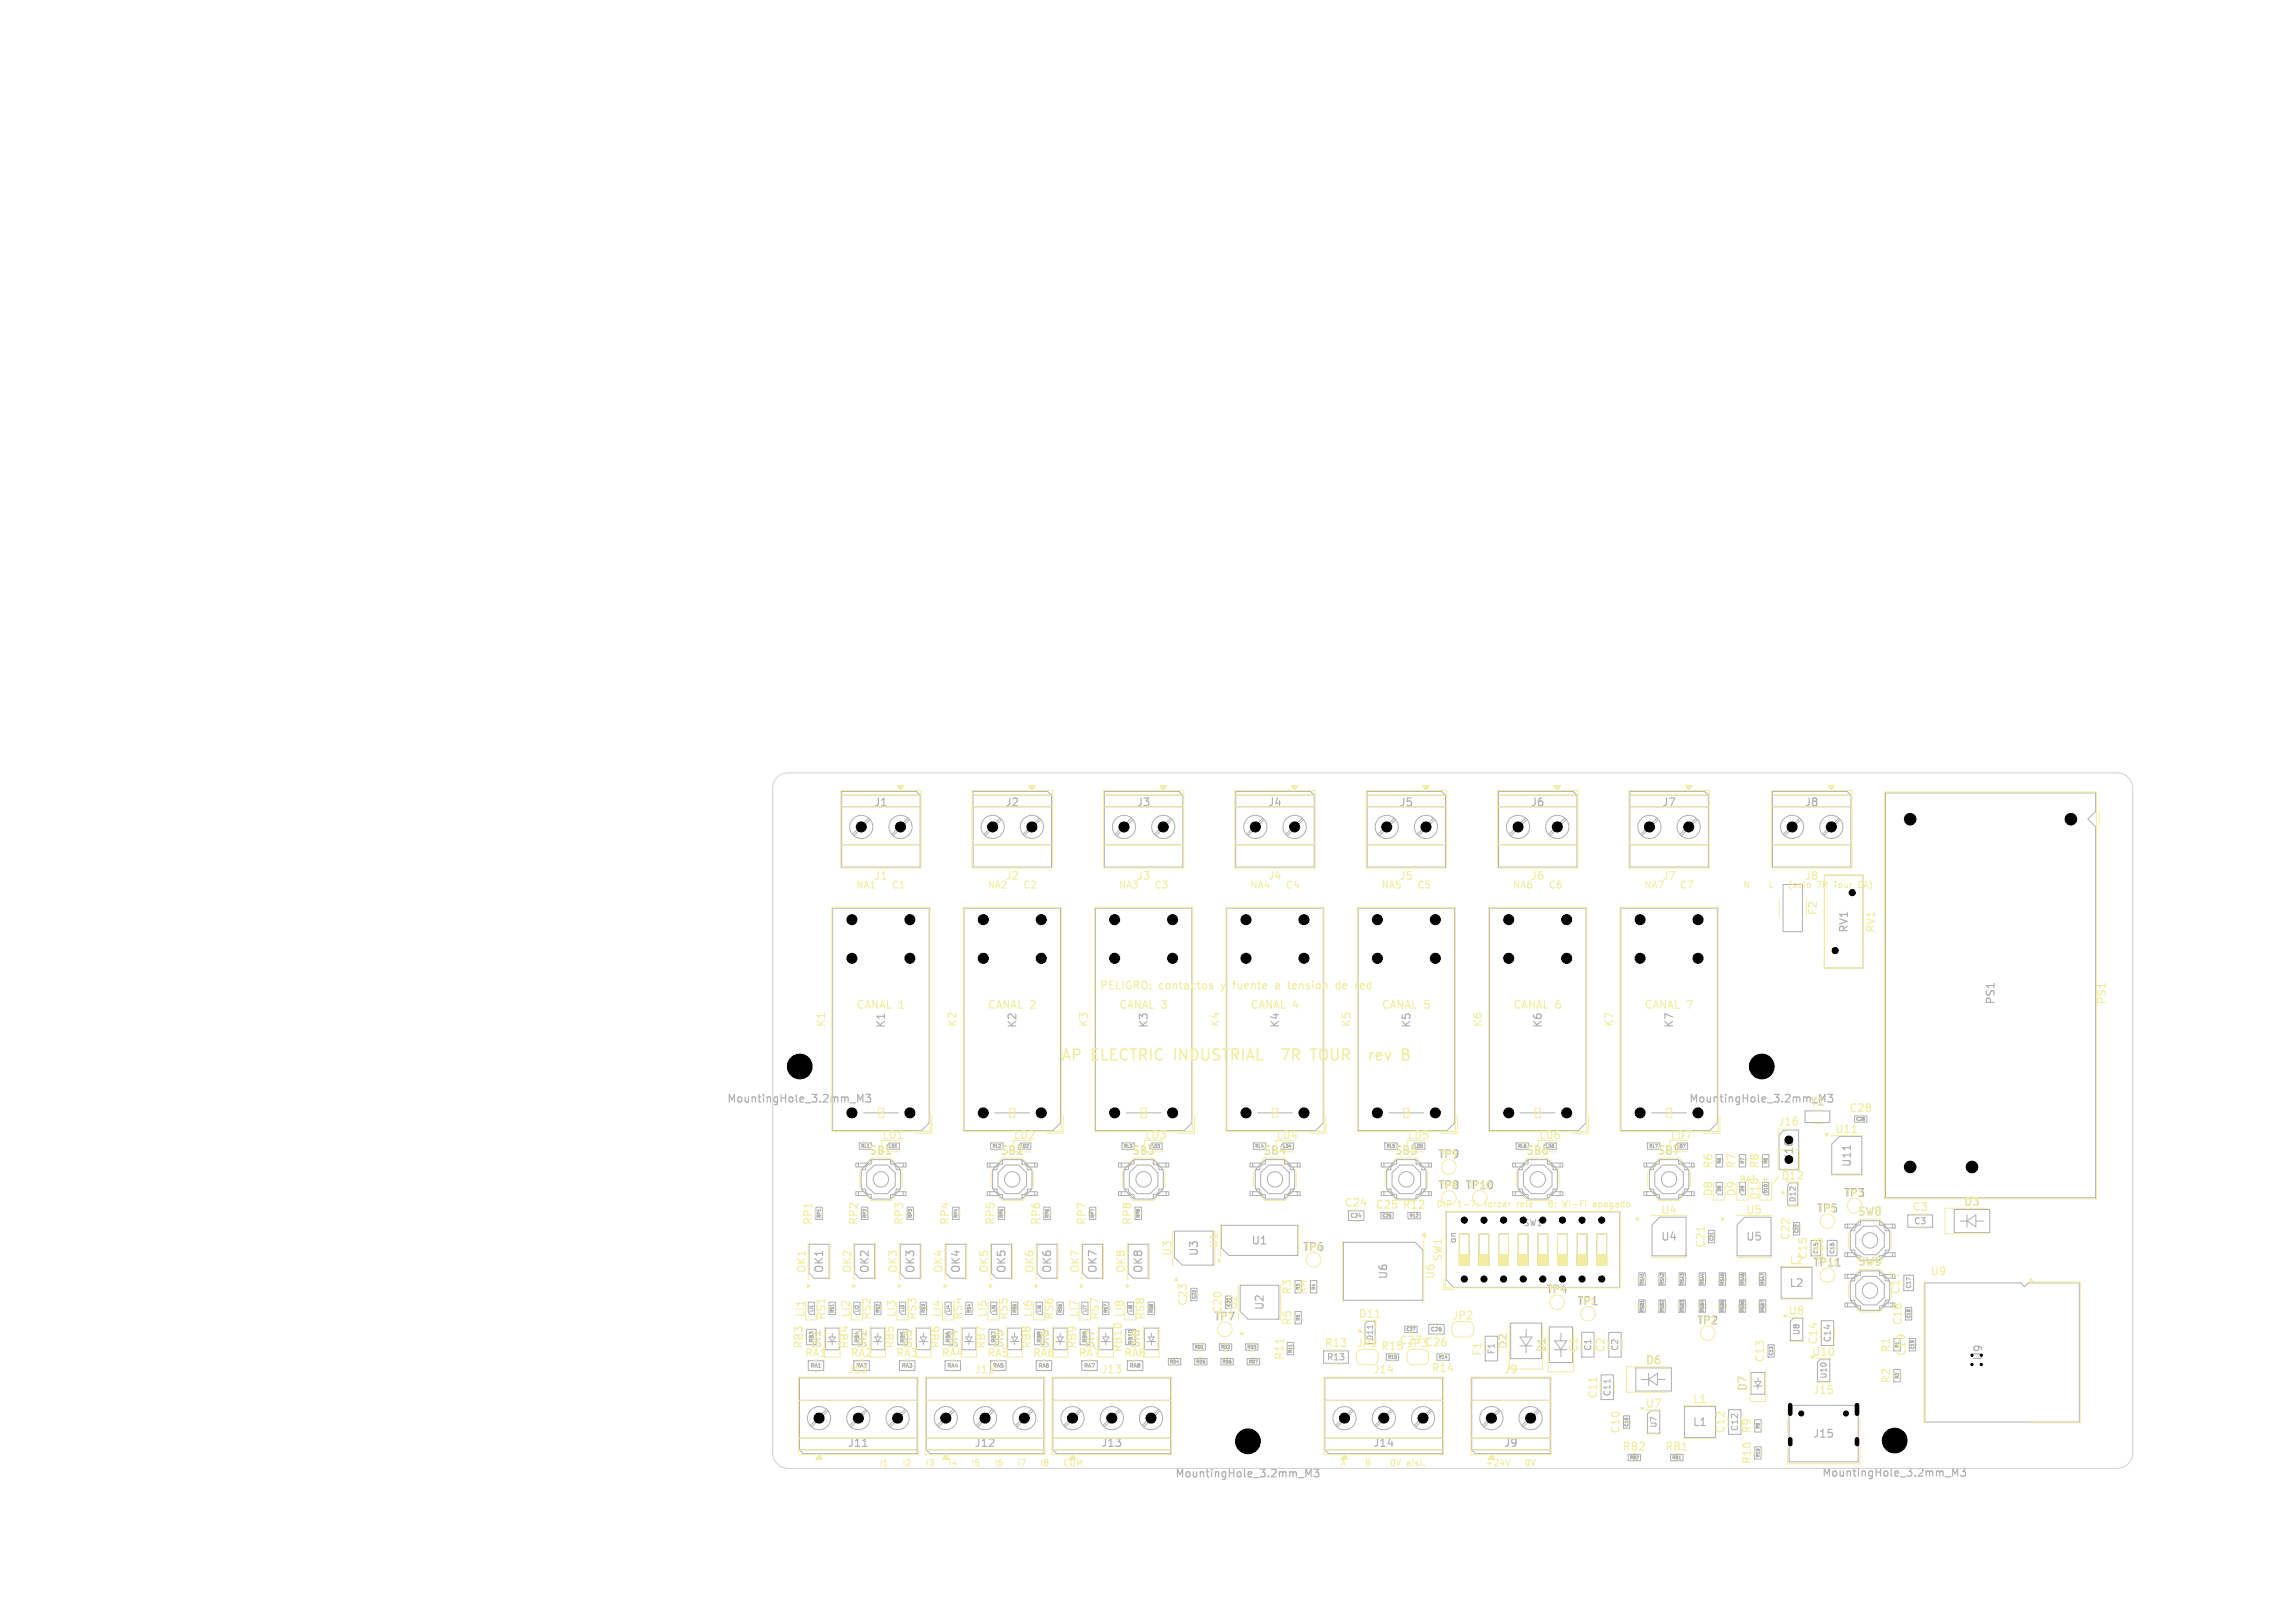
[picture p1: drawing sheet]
<svg xmlns="http://www.w3.org/2000/svg" width="297mm" height="210mm" viewBox="0 0 297 210" stroke-linecap="round" stroke-linejoin="round" font-family="sans-serif">
<defs><g id="words">
<g font-size="1.9" fill="#f2eda1">
<text x="137.2" y="137.5">AP</text>
<text x="141.2" y="137.5">ELECTRIC</text>
<text x="152.3" y="137.5">INDUSTRIAL</text>
<text x="166.9" y="137.5">7R</text>
<text x="171" y="137.5">TOUR</text>
<text x="179.3" y="137.5">rev</text>
</g>
<g font-size="1.4" fill="#afafaf">
<text x="113" y="104.5">J1</text>
<text x="130" y="104.5">J2</text>
<text x="147" y="104.5">J3</text>
<text x="164" y="104.5">J4</text>
<text x="181" y="104.5">J5</text>
<text x="198" y="104.5">J6</text>
<text x="215" y="104.5">J7</text>
<text x="233.5" y="104.5">J8</text>
<text x="239.3" y="120.8" transform="rotate(-90 239.3 120.8)">RV1</text>
<text x="258.3" y="130.1" transform="rotate(-90 258.3 130.1)">PS1</text>
<text x="114.7" y="133.1" transform="rotate(-90 114.7 133.1)">K1</text>
<text x="131.7" y="133.1" transform="rotate(-90 131.7 133.1)">K2</text>
<text x="148.7" y="133.1" transform="rotate(-90 148.7 133.1)">K3</text>
<text x="165.7" y="133.1" transform="rotate(-90 165.7 133.1)">K4</text>
<text x="182.7" y="133.1" transform="rotate(-90 182.7 133.1)">K5</text>
<text x="199.7" y="133.1" transform="rotate(-90 199.7 133.1)">K6</text>
<text x="216.7" y="133.1" transform="rotate(-90 216.7 133.1)">K7</text>
<text x="94" y="142.9">MountingHole_3.2mm_M3</text>
<text x="218.5" y="142.9">MountingHole_3.2mm_M3</text>
<text x="186" y="154.1">TP8 TP10</text>
<text x="239.7" y="151.1" transform="rotate(-90 239.7 151.1)">U11</text>
<text x="161.9" y="161.2">U1</text>
<text x="214.9" y="160.7">U4</text>
<text x="225.9" y="160.7">U5</text>
<text x="106.7" y="164.8" transform="rotate(-90 106.7 164.8)">OK1</text>
<text x="112.6" y="164.8" transform="rotate(-90 112.6 164.8)">OK2</text>
<text x="118.5" y="164.8" transform="rotate(-90 118.5 164.8)">OK3</text>
<text x="124.4" y="164.8" transform="rotate(-90 124.4 164.8)">OK4</text>
<text x="130.3" y="164.8" transform="rotate(-90 130.3 164.8)">OK5</text>
<text x="136.2" y="164.8" transform="rotate(-90 136.2 164.8)">OK6</text>
<text x="142.1" y="164.8" transform="rotate(-90 142.1 164.8)">OK7</text>
<text x="148" y="164.8" transform="rotate(-90 148 164.8)">OK8</text>
<text x="155.2" y="162.6" transform="rotate(-90 155.2 162.6)">U3</text>
<text x="179.7" y="165.6" transform="rotate(-90 179.7 165.6)">U6</text>
<text x="231.5" y="166.7">L2</text>
<text x="163.7" y="169.6" transform="rotate(-90 163.7 169.6)">U2</text>
<text x="219" y="184.7">L1</text>
<text x="109.6" y="187.4">J11</text>
<text x="126" y="187.4">J12</text>
<text x="142.4" y="187.4">J13</text>
<text x="152" y="191.4">MountingHole_3.2mm_M3</text>
<text x="177.6" y="187.4">J14</text>
<text x="194.6" y="187.4">J9</text>
<text x="234.5" y="186.2">J15</text>
<text x="235.7" y="191.3">MountingHole_3.2mm_M3</text>
</g>
<g font-size="1.4" fill="#f2eda1">
<text x="113" y="114">J1</text>
<text x="130" y="114">J2</text>
<text x="147" y="114">J3</text>
<text x="164" y="114">J4</text>
<text x="181" y="114">J5</text>
<text x="198" y="114">J6</text>
<text x="215" y="114">J7</text>
<text x="233.5" y="114">J8</text>
<text x="235.3" y="118.5" transform="rotate(-90 235.3 118.5)">F2</text>
<text x="242.8" y="120.8" transform="rotate(-90 242.8 120.8)">RV1</text>
<text x="110.7" y="130.7">CANAL 1</text>
<text x="127.7" y="130.7">CANAL 2</text>
<text x="142.3" y="128.2">PELIGRO:</text>
<text x="144.7" y="130.7">CANAL 3</text>
<text x="150" y="128.2">contactos</text>
<text x="158.3" y="128.2">y</text>
<text x="160.1" y="128.2">fuente</text>
<text x="161.7" y="130.7">CANAL 4</text>
<text x="167.6" y="128.2">tension</text>
<text x="174.1" y="128.2">de</text>
<text x="176.9" y="128.2">red</text>
<text x="178.7" y="130.7">CANAL 5</text>
<text x="195.7" y="130.7">CANAL 6</text>
<text x="212.7" y="130.7">CANAL 7</text>
<text x="272.7" y="130.1" transform="rotate(-90 272.7 130.1)">PS1</text>
<text x="107" y="133" transform="rotate(-90 107 133)">K1</text>
<text x="124" y="133" transform="rotate(-90 124 133)">K2</text>
<text x="141" y="133" transform="rotate(-90 141 133)">K3</text>
<text x="158" y="133" transform="rotate(-90 158 133)">K4</text>
<text x="175" y="133" transform="rotate(-90 175 133)">K5</text>
<text x="192" y="133" transform="rotate(-90 192 133)">K6</text>
<text x="209" y="133" transform="rotate(-90 209 133)">K7</text>
<text x="234.2" y="143.2">Y1</text>
<text x="112.4" y="149.6">SB1</text>
<text x="114.1" y="147.6">LD1</text>
<text x="129.4" y="149.6">SB2</text>
<text x="131.1" y="147.6">LD2</text>
<text x="146.4" y="149.6">SB3</text>
<text x="148.1" y="147.6">LD3</text>
<text x="163.4" y="149.6">SB4</text>
<text x="165.1" y="147.6">LD4</text>
<text x="180.4" y="149.6">SB5</text>
<text x="182.1" y="147.6">LD5</text>
<text x="197.4" y="149.6">SB6</text>
<text x="199.1" y="147.6">LD6</text>
<text x="214.4" y="149.6">SB7</text>
<text x="216.1" y="147.6">LD7</text>
<text x="230" y="145.8">J16</text>
<text x="237.4" y="146.8">U11</text>
<text x="239.2" y="144.1">C28</text>
<text x="186" y="150.1">TP9</text>
<text x="221.8" y="154.9" transform="rotate(-90 221.8 154.9)">D8</text>
<text x="221.8" y="151.3" transform="rotate(-90 221.8 151.3)">R6</text>
<text x="224.8" y="154.9" transform="rotate(-90 224.8 154.9)">D9</text>
<text x="224.8" y="151.3" transform="rotate(-90 224.8 151.3)">R7</text>
<text x="227.8" y="155.4" transform="rotate(-90 227.8 155.4)">D10</text>
<text x="227.8" y="151.3" transform="rotate(-90 227.8 151.3)">R8</text>
<text x="230.4" y="152.8">D12</text>
<text x="238.5" y="155.1">TP3</text>
<text x="105.3" y="158.6" transform="rotate(-90 105.3 158.6)">RP1</text>
<text x="111.2" y="158.6" transform="rotate(-90 111.2 158.6)">RP2</text>
<text x="117.1" y="158.6" transform="rotate(-90 117.1 158.6)">RP3</text>
<text x="123" y="158.6" transform="rotate(-90 123 158.6)">RP4</text>
<text x="128.9" y="158.6" transform="rotate(-90 128.9 158.6)">RP5</text>
<text x="134.8" y="158.6" transform="rotate(-90 134.8 158.6)">RP6</text>
<text x="140.7" y="158.6" transform="rotate(-90 140.7 158.6)">RP7</text>
<text x="146.6" y="158.6" transform="rotate(-90 146.6 158.6)">RP8</text>
<text x="157.8" y="161.6" transform="rotate(-90 157.8 161.6)">U1</text>
<text x="173.9" y="156.3">C24</text>
<text x="177.9" y="156.6">C25 R12</text>
<text x="214.9" y="157.3">U4</text>
<text x="220.8" y="161.6" transform="rotate(-90 220.8 161.6)">C21</text>
<text x="225.9" y="157.3">U5</text>
<text x="231.8" y="160.6" transform="rotate(-90 231.8 160.6)">C22</text>
<text x="235" y="157.1">TP5</text>
<text x="240.4" y="157.5">SW8</text>
<text x="247.4" y="156.9">C3</text>
<text x="254.1" y="156.2">D3</text>
<text x="104.5" y="164.8" transform="rotate(-90 104.5 164.8)">OK1</text>
<text x="110.4" y="164.8" transform="rotate(-90 110.4 164.8)">OK2</text>
<text x="116.3" y="164.8" transform="rotate(-90 116.3 164.8)">OK3</text>
<text x="122.2" y="164.8" transform="rotate(-90 122.2 164.8)">OK4</text>
<text x="128.1" y="164.8" transform="rotate(-90 128.1 164.8)">OK5</text>
<text x="134" y="164.8" transform="rotate(-90 134 164.8)">OK6</text>
<text x="139.9" y="164.8" transform="rotate(-90 139.9 164.8)">OK7</text>
<text x="145.8" y="164.8" transform="rotate(-90 145.8 164.8)">OK8</text>
<text x="151.8" y="162.6" transform="rotate(-90 151.8 162.6)">U3</text>
<text x="167.3" y="167.6" transform="rotate(-90 167.3 167.6)">R3</text>
<text x="168.5" y="162.1">TP6</text>
<text x="169.3" y="167.6" transform="rotate(-90 169.3 167.6)">R4</text>
<text x="185.8" y="165.6" transform="rotate(-90 185.8 165.6)">U6</text>
<text x="186.8" y="163.3" transform="rotate(-90 186.8 163.3)">SW1</text>
<text x="200" y="167.6">TP4</text>
<text x="231.5" y="163.8">L2</text>
<text x="234" y="163.1" transform="rotate(-90 234 163.1)">C15</text>
<text x="234.5" y="164.1">TP11</text>
<text x="236.1" y="163.1" transform="rotate(-90 236.1 163.1)">C16</text>
<text x="240.4" y="164">SW9</text>
<text x="246" y="167.6" transform="rotate(-90 246 167.6)">C17</text>
<text x="249.7" y="165.2">U9</text>
<text x="104.3" y="170.5" transform="rotate(-90 104.3 170.5)">LI1</text>
<text x="107" y="170.9" transform="rotate(-90 107 170.9)">RS1</text>
<text x="110.2" y="170.5" transform="rotate(-90 110.2 170.5)">LI2</text>
<text x="112.9" y="170.9" transform="rotate(-90 112.9 170.9)">RS2</text>
<text x="116.1" y="170.5" transform="rotate(-90 116.1 170.5)">LI3</text>
<text x="118.8" y="170.9" transform="rotate(-90 118.8 170.9)">RS3</text>
<text x="122" y="170.5" transform="rotate(-90 122 170.5)">LI4</text>
<text x="124.7" y="170.9" transform="rotate(-90 124.7 170.9)">RS4</text>
<text x="127.9" y="170.5" transform="rotate(-90 127.9 170.5)">LI5</text>
<text x="130.6" y="170.9" transform="rotate(-90 130.6 170.9)">RS5</text>
<text x="133.8" y="170.5" transform="rotate(-90 133.8 170.5)">LI6</text>
<text x="136.5" y="170.9" transform="rotate(-90 136.5 170.9)">RS6</text>
<text x="139.7" y="170.5" transform="rotate(-90 139.7 170.5)">LI7</text>
<text x="142.4" y="170.9" transform="rotate(-90 142.4 170.9)">RS7</text>
<text x="145.6" y="170.5" transform="rotate(-90 145.6 170.5)">LI8</text>
<text x="148.3" y="170.9" transform="rotate(-90 148.3 170.9)">RS8</text>
<text x="153.8" y="169.1" transform="rotate(-90 153.8 169.1)">C23</text>
<text x="157" y="171.1">TP7</text>
<text x="158.3" y="170.1" transform="rotate(-90 158.3 170.1)">C20</text>
<text x="160.3" y="169.6" transform="rotate(-90 160.3 169.6)">U2</text>
<text x="167.3" y="171.6" transform="rotate(-90 167.3 171.6)">R5</text>
<text x="175.7" y="170.7">D11</text>
<text x="187.8" y="170.9">JP2</text>
<text x="204" y="169.1">TP1</text>
<text x="219.5" y="171.6">TP2</text>
<text x="231.4" y="170.3">U8</text>
<text x="246.3" y="171.6" transform="rotate(-90 246.3 171.6)">C18</text>
<text x="104.1" y="175.8">RA1</text>
<text x="104.1" y="174.6" transform="rotate(-90 104.1 174.6)">RB3</text>
<text x="106.4" y="174.6" transform="rotate(-90 106.4 174.6)">DI1</text>
<text x="109.6" y="177.9">J11</text>
<text x="110" y="175.8">RA2</text>
<text x="110" y="174.6" transform="rotate(-90 110 174.6)">RB4</text>
<text x="112.3" y="174.6" transform="rotate(-90 112.3 174.6)">DI2</text>
<text x="115.9" y="175.8">RA3</text>
<text x="115.9" y="174.6" transform="rotate(-90 115.9 174.6)">RB5</text>
<text x="118.2" y="174.6" transform="rotate(-90 118.2 174.6)">DI3</text>
<text x="121.8" y="175.8">RA4</text>
<text x="121.8" y="174.6" transform="rotate(-90 121.8 174.6)">RB6</text>
<text x="124.1" y="174.6" transform="rotate(-90 124.1 174.6)">DI4</text>
<text x="126" y="177.9">J12</text>
<text x="127.7" y="175.8">RA5</text>
<text x="127.7" y="174.6" transform="rotate(-90 127.7 174.6)">RB7</text>
<text x="130" y="174.6" transform="rotate(-90 130 174.6)">DI5</text>
<text x="133.6" y="175.8">RA6</text>
<text x="133.6" y="174.6" transform="rotate(-90 133.6 174.6)">RB8</text>
<text x="135.9" y="174.6" transform="rotate(-90 135.9 174.6)">DI6</text>
<text x="139.5" y="175.8">RA7</text>
<text x="139.5" y="174.6" transform="rotate(-90 139.5 174.6)">RB9</text>
<text x="141.8" y="174.6" transform="rotate(-90 141.8 174.6)">DI7</text>
<text x="142.4" y="177.9">J13</text>
<text x="145.4" y="175.8">RA8</text>
<text x="145.4" y="175.1" transform="rotate(-90 145.4 175.1)">RB10</text>
<text x="147.7" y="174.6" transform="rotate(-90 147.7 174.6)">DI8</text>
<text x="166.3" y="176.1" transform="rotate(-90 166.3 176.1)">R11</text>
<text x="171.3" y="174.5">R13</text>
<text x="175.5" y="174.5">JP1</text>
<text x="177.6" y="177.9">J14</text>
<text x="178.6" y="174.9">R15</text>
<text x="181" y="174.2">C27</text>
<text x="182" y="174.5">JP3C26</text>
<text x="185.2" y="177.8">R14</text>
<text x="191.9" y="175.5" transform="rotate(-90 191.9 175.5)">F1</text>
<text x="194.6" y="177.9">J9</text>
<text x="195.2" y="174.6" transform="rotate(-90 195.2 174.6)">D2</text>
<text x="200.2" y="175.1" transform="rotate(-90 200.2 175.1)">D1</text>
<text x="204.4" y="175.1" transform="rotate(-90 204.4 175.1)">C1</text>
<text x="207.9" y="175.1" transform="rotate(-90 207.9 175.1)">C2</text>
<text x="212.9" y="176.7">D6</text>
<text x="228.5" y="176.4" transform="rotate(-90 228.5 176.4)">C13</text>
<text x="234.4" y="175.6">U10</text>
<text x="235.4" y="174.1" transform="rotate(-90 235.4 174.1)">C14</text>
<text x="244.8" y="179.1" transform="rotate(-90 244.8 179.1)">R2</text>
<text x="244.8" y="175.1" transform="rotate(-90 244.8 175.1)">R1</text>
<text x="246.8" y="175.6" transform="rotate(-90 246.8 175.6)">C19</text>
<text x="206.9" y="181.1" transform="rotate(-90 206.9 181.1)">C11</text>
<text x="209.8" y="185.6" transform="rotate(-90 209.8 185.6)">C10</text>
<text x="212.9" y="182.3">U7</text>
<text x="219" y="181.8">L1</text>
<text x="223.4" y="185.6" transform="rotate(-90 223.4 185.6)">C12</text>
<text x="226.2" y="180.1" transform="rotate(-90 226.2 180.1)">D7</text>
<text x="226.8" y="185.6" transform="rotate(-90 226.8 185.6)">R9</text>
<text x="234.5" y="180.6">J15</text>
<text x="209.9" y="187.9">RB2</text>
<text x="215.4" y="187.9">RB1</text>
<text x="226.8" y="189.6" transform="rotate(-90 226.8 189.6)">R10</text>
</g>
<g font-size="1.4">
<text x="232.2" y="150.2" transform="rotate(-90 232.2 150.2)">J16</text>
<text x="256.7" y="176.1" transform="rotate(-90 256.7 176.1)">U9</text>
</g>
<g font-size="1.3" fill="#f2eda1">
<text x="110.7" y="115.2">NA1</text>
<text x="116" y="115.2">C1</text>
<text x="127.7" y="115.2">NA2</text>
<text x="133" y="115.2">C2</text>
<text x="144.7" y="115.2">NA3</text>
<text x="150" y="115.2">C3</text>
<text x="161.7" y="115.2">NA4</text>
<text x="167" y="115.2">C4</text>
<text x="178.7" y="115.2">NA5</text>
<text x="184" y="115.2">C5</text>
<text x="195.7" y="115.2">NA6</text>
<text x="201" y="115.2">C6</text>
<text x="212.7" y="115.2">NA7</text>
<text x="218" y="115.2">C7</text>
</g>
<g font-size="1.1" fill="#f2eda1">
<text x="225.5" y="115.1">N</text>
<text x="232.7" y="115.1">(solo</text>
<text x="236.5" y="115.1">7R</text>
<text x="238.9" y="115.1">Tour</text>
<text x="242.3" y="115.1">CA)</text>
<text x="186.3" y="154">TP8</text>
<text x="189.9" y="154">TP10</text>
<text x="225" y="153.2">BAT</text>
<text x="227.9" y="153.2">+</text>
<text x="229.7" y="153.2">/</text>
<text x="231.4" y="153.2">-</text>
<text x="185.8" y="156.4">DIP</text>
<text x="188.6" y="156.4">1-7:</text>
<text x="192.3" y="156.4">forzar</text>
<text x="196.7" y="156.4">rele</text>
<text x="201.4" y="156.4">8:</text>
<text x="203.3" y="156.4">Wi-Fi</text>
<text x="207.5" y="156.4">apagado</text>
<text x="247.6" y="158.6">C3</text>
<text x="237.1" y="173.8" transform="rotate(-90 237.1 173.8)">C14</text>
<text x="171.6" y="176.2">R13</text>
<text x="193.6" y="175.3" transform="rotate(-90 193.6 175.3)">F1</text>
<text x="206.1" y="174.9" transform="rotate(-90 206.1 174.9)">C1</text>
<text x="209.6" y="174.9" transform="rotate(-90 209.6 174.9)">C2</text>
<text x="208.6" y="180.8" transform="rotate(-90 208.6 180.8)">C11</text>
<text x="225.1" y="185.3" transform="rotate(-90 225.1 185.3)">C12</text>
<text x="113.7" y="189.9">I1</text>
<text x="117.3" y="189.9">I2</text>
<text x="120.9" y="189.9">I3</text>
<text x="128" y="189.9">I5</text>
<text x="131.6" y="189.9">I6</text>
<text x="135.2" y="189.9">I7</text>
<text x="138.7" y="189.9">I8</text>
<text x="173.4" y="189.9">A</text>
<text x="177.3" y="189.9">B</text>
<text x="181.4" y="189.9">0V</text>
<text x="183.6" y="189.9">aisl.</text>
<text x="192.2" y="189.9">+24V</text>
<text x="197.8" y="189.9">0V</text>
</g>
<g font-size="1.1" fill="#afafaf">
<text x="188.6" y="161" transform="rotate(-90 188.6 161)">on</text>
<text x="197.1" y="158.8">SW1</text>
</g>
<g font-size="1" fill="#afafaf">
<text x="232.5" y="155.6" transform="rotate(-90 232.5 155.6)">D12</text>
<text x="233" y="172.8" transform="rotate(-90 233 172.8)">U8</text>
<text x="236.5" y="178.5" transform="rotate(-90 236.5 178.5)">U10</text>
<text x="214.5" y="184.8" transform="rotate(-90 214.5 184.8)">U7</text>
</g>
<text font-size="1" fill="#f2eda1" x="177.8" y="173.5" transform="rotate(-90 177.8 173.5)">D11</text>
<g font-size=".7" fill="#afafaf">
<text x="174.7" y="157.7">C24</text>
<text x="237.5" y="162.3" transform="rotate(-90 237.5 162.3)">C16</text>
<text x="247.4" y="166.8" transform="rotate(-90 247.4 166.8)">C17</text>
<text x="185.1" y="172.4">C26</text>
<text x="104.8" y="177.1">RA1</text>
<text x="116.6" y="177.1">RA3</text>
<text x="122.5" y="177.1">RA4</text>
<text x="134.3" y="177.1">RA6</text>
<text x="140.2" y="177.1">RA7</text>
<text x="146.1" y="177.1">RA8</text>
</g>
<g font-size=".7" fill="#f2eda1">
<text x="235.4" y="162.3" transform="rotate(-90 235.4 162.3)">C15</text>
<text x="105.4" y="173.8" transform="rotate(-90 105.4 173.8)">RB3</text>
<text x="111.3" y="173.8" transform="rotate(-90 111.3 173.8)">RB4</text>
<text x="117.2" y="173.8" transform="rotate(-90 117.2 173.8)">RB5</text>
<text x="123.1" y="173.8" transform="rotate(-90 123.1 173.8)">RB6</text>
<text x="129" y="173.8" transform="rotate(-90 129 173.8)">RB7</text>
<text x="134.9" y="173.8" transform="rotate(-90 134.9 173.8)">RB8</text>
<text x="140.8" y="173.8" transform="rotate(-90 140.8 173.8)">RB9</text>
<text x="110.7" y="177.1">RA2</text>
<text x="128.4" y="177.1">RA5</text>
<text x="146.7" y="174" transform="rotate(-90 146.7 174)">RB10</text>
</g>
<g font-size=".6" fill="#afafaf">
<text x="111.4" y="148.6">RL1</text>
<text x="128.4" y="148.6">RL2</text>
<text x="145.4" y="148.6">RL3</text>
<text x="162.4" y="148.6">RL4</text>
<text x="166" y="148.6">LD4</text>
<text x="179.4" y="148.6">RL5</text>
<text x="196.4" y="148.6">RL6</text>
<text x="213.4" y="148.6">RL7</text>
<text x="217" y="148.6">LD7</text>
<text x="240.2" y="145.1">C28</text>
<text x="222.8" y="154.2" transform="rotate(-90 222.8 154.2)">D8</text>
<text x="222.8" y="150.6" transform="rotate(-90 222.8 150.6)">R6</text>
<text x="225.8" y="154.2" transform="rotate(-90 225.8 154.2)">D9</text>
<text x="225.8" y="150.6" transform="rotate(-90 225.8 150.6)">R7</text>
<text x="228.8" y="154.4" transform="rotate(-90 228.8 154.4)">D10</text>
<text x="228.8" y="150.6" transform="rotate(-90 228.8 150.6)">R8</text>
<text x="106.3" y="157.6" transform="rotate(-90 106.3 157.6)">RP1</text>
<text x="112.2" y="157.6" transform="rotate(-90 112.2 157.6)">RP2</text>
<text x="118.1" y="157.6" transform="rotate(-90 118.1 157.6)">RP3</text>
<text x="124" y="157.6" transform="rotate(-90 124 157.6)">RP4</text>
<text x="129.9" y="157.6" transform="rotate(-90 129.9 157.6)">RP5</text>
<text x="135.8" y="157.6" transform="rotate(-90 135.8 157.6)">RP6</text>
<text x="141.7" y="157.6" transform="rotate(-90 141.7 157.6)">RP7</text>
<text x="147.6" y="157.6" transform="rotate(-90 147.6 157.6)">RP8</text>
<text x="178.9" y="157.6">C25</text>
<text x="182.4" y="157.6">R12</text>
<text x="221.8" y="160.6" transform="rotate(-90 221.8 160.6)">C21</text>
<text x="232.8" y="159.6" transform="rotate(-90 232.8 159.6)">C22</text>
<text x="170.3" y="166.9" transform="rotate(-90 170.3 166.9)">R4</text>
<text x="212.8" y="166.3" transform="rotate(-90 212.8 166.3)">RSA1</text>
<text x="215.4" y="166.3" transform="rotate(-90 215.4 166.3)">RSA2</text>
<text x="218" y="166.3" transform="rotate(-90 218 166.3)">RSA3</text>
<text x="220.6" y="166.3" transform="rotate(-90 220.6 166.3)">RSA4</text>
<text x="223.2" y="166.3" transform="rotate(-90 223.2 166.3)">RSA5</text>
<text x="225.8" y="166.3" transform="rotate(-90 225.8 166.3)">RSA6</text>
<text x="228.4" y="166.3" transform="rotate(-90 228.4 166.3)">RSA7</text>
<text x="105.3" y="169.8" transform="rotate(-90 105.3 169.8)">LI1</text>
<text x="108" y="169.9" transform="rotate(-90 108 169.9)">RS1</text>
<text x="111.2" y="169.8" transform="rotate(-90 111.2 169.8)">LI2</text>
<text x="113.9" y="169.9" transform="rotate(-90 113.9 169.9)">RS2</text>
<text x="117.1" y="169.8" transform="rotate(-90 117.1 169.8)">LI3</text>
<text x="119.8" y="169.9" transform="rotate(-90 119.8 169.9)">RS3</text>
<text x="123" y="169.8" transform="rotate(-90 123 169.8)">LI4</text>
<text x="125.7" y="169.9" transform="rotate(-90 125.7 169.9)">RS4</text>
<text x="128.9" y="169.8" transform="rotate(-90 128.9 169.8)">LI5</text>
<text x="131.6" y="169.9" transform="rotate(-90 131.6 169.9)">RS5</text>
<text x="134.8" y="169.8" transform="rotate(-90 134.8 169.8)">LI6</text>
<text x="137.5" y="169.9" transform="rotate(-90 137.5 169.9)">RS6</text>
<text x="140.7" y="169.8" transform="rotate(-90 140.7 169.8)">LI7</text>
<text x="143.4" y="169.9" transform="rotate(-90 143.4 169.9)">RS7</text>
<text x="146.6" y="169.8" transform="rotate(-90 146.6 169.8)">LI8</text>
<text x="149.3" y="169.9" transform="rotate(-90 149.3 169.9)">RS8</text>
<text x="154.8" y="168.1" transform="rotate(-90 154.8 168.1)">C23</text>
<text x="168.3" y="170.9" transform="rotate(-90 168.3 170.9)">R5</text>
<text x="182" y="172.3">C27</text>
<text x="212.8" y="169.8" transform="rotate(-90 212.8 169.8)">RSB1</text>
<text x="215.4" y="169.8" transform="rotate(-90 215.4 169.8)">RSB2</text>
<text x="218" y="169.8" transform="rotate(-90 218 169.8)">RSB3</text>
<text x="220.6" y="169.8" transform="rotate(-90 220.6 169.8)">RSB4</text>
<text x="223.2" y="169.8" transform="rotate(-90 223.2 169.8)">RSB5</text>
<text x="225.8" y="169.8" transform="rotate(-90 225.8 169.8)">RSB6</text>
<text x="228.4" y="169.8" transform="rotate(-90 228.4 169.8)">RSB7</text>
<text x="247.3" y="170.6" transform="rotate(-90 247.3 170.6)">C18</text>
<text x="151.4" y="176.5">RD4</text>
<text x="154.6" y="174.6">RD1</text>
<text x="154.8" y="176.5">RD5</text>
<text x="158" y="174.6">RD2</text>
<text x="158.2" y="176.5">RD6</text>
<text x="161.4" y="174.6">RD3</text>
<text x="161.6" y="176.5">RD7</text>
<text x="167.3" y="175.1" transform="rotate(-90 167.3 175.1)">R11</text>
<text x="179.6" y="175.9">R15</text>
<text x="186.1" y="175.9">R14</text>
<text x="229.5" y="175.4" transform="rotate(-90 229.5 175.4)">C13</text>
<text x="245.8" y="178.4" transform="rotate(-90 245.8 178.4)">R2</text>
<text x="247.8" y="174.6" transform="rotate(-90 247.8 174.6)">C19</text>
<text x="210.8" y="184.6" transform="rotate(-90 210.8 184.6)">C10</text>
<text x="227.8" y="184.9" transform="rotate(-90 227.8 184.9)">R9</text>
<text x="210.9" y="188.9">RB2</text>
<text x="216.4" y="188.9">RB1</text>
<text x="227.8" y="188.6" transform="rotate(-90 227.8 188.6)">R10</text>
</g>
<g font-size=".6" fill="#f2eda1">
<text x="115" y="148.6">LD1</text>
<text x="132" y="148.6">LD2</text>
<text x="149" y="148.6">LD3</text>
<text x="183" y="148.6">LD5</text>
<text x="200" y="148.6">LD6</text>
<text x="168.3" y="166.9" transform="rotate(-90 168.3 166.9)">R3</text>
<text x="159.3" y="169.1" transform="rotate(-90 159.3 169.1)">C20</text>
<text x="245.8" y="174.4" transform="rotate(-90 245.8 174.4)">R1</text>
</g>
</g></defs>
<g fill="none" stroke="#afafaf" stroke-width=".13">
<path d="M107.8 117.5h12.4v27.8l-.9 1h-11.5zM108.9 102.4h9.7l.5 .5v9.3h-10.2zM108.9 102.9h10.2M108.9 104.4h10.2M108.9 109.3h10.2M112.4 105.9l-2.1 2.1M112.6 106l-2.1 2.1M117.5 105.9l-2.1 2.1M117.7 106l-2.1 2.1M124.7 117.5h12.5v27.8l-1 1h-11.5zM125.9 102.4h9.7l.5 .5v9.3h-10.2zM125.9 102.9h10.2"/>
<path d="M125.9 104.4h10.2M125.9 109.3h10.2M129.4 105.9l-2.1 2.1M129.6 106l-2.1 2.1M134.5 105.9l-2.1 2.1M134.7 106l-2.1 2.1M141.7 117.5h12.6v27.8l-1.1 1h-11.5zM142.9 102.4h9.7l.5 .5v9.3h-10.2zM142.9 102.9h10.2M142.9 104.4h10.2M142.9 109.3h10.2M146.4 105.9l-2.1 2.1"/>
<path d="M146.6 106l-2.1 2.1M151.5 105.9l-2.1 2.1M151.7 106l-2.1 2.1M158.7 117.5h12.5v27.8l-.9 1h-11.6zM159.9 102.4h9.7l.5 .5v9.3h-10.2zM159.9 102.9h10.2M159.9 104.4h10.2M159.9 109.3h10.2M163.4 105.9l-2.1 2.1M163.6 106l-2.1 2.1M168.5 105.9l-2.1 2.1M168.7 106l-2.1 2.1"/>
<path d="M175.7 117.5h12.5v27.8l-1 1h-11.5zM176.9 102.4h9.7l.5 .5v9.3h-10.2zM176.9 102.9h10.2M176.9 104.4h10.2M176.9 109.3h10.2M180.4 105.9l-2.1 2.1M180.6 106l-2.1 2.1M185.5 105.9l-2.1 2.1M185.7 106l-2.1 2.1M192.8 117.5h12.4v27.8l-1 1h-11.4zM193.9 102.4h9.7l.5 .5v9.3h-10.2zM193.9 102.9h10.2"/>
<path d="M193.9 104.4h10.2M193.9 109.3h10.2M197.4 105.9l-2.1 2.1M197.6 106l-2.1 2.1M202.5 105.9l-2.1 2.1M202.7 106l-2.1 2.1M209.8 117.5h12.4v27.8l-1 1h-11.4zM210.9 102.4h9.7l.5 .5v9.3h-10.2zM210.9 102.9h10.2M210.9 104.4h10.2M210.9 109.3h10.2M214.4 105.9l-2.1 2.1"/>
<path d="M214.6 106l-2.1 2.1M219.5 105.9l-2.1 2.1M219.7 106l-2.1 2.1M229.4 102.4h9.6l.5 .5v9.3h-10.1zM229.4 102.9h10.1M229.4 104.4h10.1M229.4 109.3h10.1M230.7 114.5h2.6v6.1h-2.6zM232.9 105.9l-2.1 2.1M233.1 106l-2.1 2.1M236.1 113.3h5v12h-5zM238 105.9l-2.1 2.1"/>
<path d="M238.1 106l-2.1 2.1M244 102.6h27.2v2.4l-1 1 1 1v48h-27.2zM105.6 156.2h.8v1.6h-.8zM110.8 150.5h1.5l-.5 .5h-1zM110.8 154.2h1l.5 .5h-1.5zM111.1 150.5v.5M111.1 154.2v.5M111.2 147.9h1.6v.8h-1.6zM111.4 151.4h.6v-.4l.4-.4h.4v-.5h2.4v.5h.4l.4 .4v.4h.6v2.5h-.6v.3l-.4 .4h-.4v.6h-2.4v-.6h-.4l-.4-.4v-.3h-.6zM111.5 156.2h.8v1.6h-.8zM111.6 153.9v.1l1 1h.2M111.7 144h4.5"/>
<path d="M112.1 151.8l1-1h1.7l1 1v1.7l-1 1h-1.7l-1-1zM112.8 150.2h-.2l-1 1v.2M115.1 147.9l-.3 .3M115.2 150.2h.2l1 1v.2M115.7 150.5h1.5v.5h-1zM115.7 154.7l.5-.5h1v.5zM116.4 147.9v.8h-1.6M116.4 153.9v.1l-1 1h-.2M116.9 150.5v.5M116.9 154.2v.5M117.4 156.2h.8v1.6h-.8zM123.3 156.2h.8v1.6h-.8z"/>
<path d="M127.8 150.5h1.5l-.5 .5h-1zM127.8 154.2h1l.5 .5h-1.5zM128.1 150.5v.5M128.1 154.2v.5M128.2 147.9h1.6v.8h-1.6zM128.6 153.9v.1l1 1h.1M128.7 144h4.5M129.2 156.2h.8v1.6h-.8zM129.7 150.1h2.5v.5h.4l.4 .4v.4h.5v2.5h-.5v.3l-.4 .4h-.4v.6h-2.5v-.6h-.3l-.4-.4v-.3h-.5v-2.5h.5v-.4l.4-.4h.3zM129.7 150.2h-.1l-1 1v.2M130.1 150.8h1.7l1 1v1.7l-1 1h-1.7l-1-1v-1.7zM132.1 147.9l-.3 .3"/>
<path d="M132.2 150.2h.2l1 1v.2M132.7 150.5h1.6v.5h-1.1zM132.7 154.7l.5-.5h1.1v.5zM133.4 147.9v.8h-1.6M133.4 153.9v.1l-1 1h-.2M133.9 150.5v.5M133.9 154.2v.5M135.1 156.2h.8v1.6h-.8zM141 156.2h.8v1.6h-.8zM144.7 150.5h1.6l-.5 .5h-1.1zM144.7 154.2h1.1l.5 .5h-1.6zM145.1 150.5v.5"/>
<path d="M145.1 154.2v.5M145.2 147.9h1.6v.8h-1.6zM145.6 153.9v.1l1 1h.1M145.7 144h4.5M146.2 151.8l.9-1h1.8l.9 1v1.7l-.9 1h-1.8l-.9-1zM146.7 150.1h2.6v.5h.3l.4 .4v.4h.5v2.5h-.5v.3l-.4 .4h-.3v.6h-2.6v-.6h-.3l-.4-.4v-.3h-.5v-2.5h.5v-.4l.4-.4h.3zM146.7 150.2h-.1l-1 1v.2M146.9 156.2h.8v1.6h-.8zM149.1 147.9l-.3 .3M149.3 150.2h.1l1 1v.2M149.7 150.5h1.5v.5h-1zM149.7 154.7l.5-.5h1v.5z"/>
<path d="M150.4 147.9v.8h-1.6M150.4 153.9v.1l-1 1h-.1M150.9 150.5v.5M150.9 154.2v.5M152 159.3h5v4.4h-4l-1-1zM158 158.6h9.9v3.9h-8.9l-1-1zM161.7 150.5h1.6l-.5 .5h-1.1zM161.7 154.2h1.1l.5 .5h-1.6zM162.1 150.5v.5M162.1 154.2v.5M162.2 147.9h1.6v.8h-1.6zM162.4 151.4h.6v-.4l.4-.4h.3v-.5h2.6v.5h.3l.4 .4v.4h.6v2.5h-.6v.3l-.4 .4h-.3v.6h-2.6v-.6h-.3l-.4-.4v-.3h-.6z"/>
<path d="M162.6 153.9v.1l1 1h.1M162.8 144h4.4M163.7 150.2h-.1l-1 1v.2M164.1 150.8h1.8l.9 1v1.7l-.9 1h-1.8l-.9-1v-1.7zM166.1 147.9l-.3 .3M166.3 150.2h.1l1 1v.2M166.7 150.5h1.5v.5h-1zM166.7 154.7l.5-.5h1v.5zM167.4 147.9v.8h-1.6M167.4 153.9v.1l-1 1h-.1M167.9 150.5v.5M167.9 154.2v.5"/>
<path d="M174.5 156.7h2v1.2h-2zM178.7 156.9h1.6v.8h-1.6zM178.7 150.5h1.6l-.5 .5h-1.1zM178.7 154.2h1.1l.5 .5h-1.6zM179.1 150.5v.5M179.1 154.2v.5M179.2 147.9h1.6v.8h-1.6zM179.6 153.9v.1l1 1h.1M179.8 144h4.4M180.1 151.8l1-1h1.7l1 1v1.7l-1 1h-1.7l-1-1zM180.7 150.1h2.6v.5h.3l.4 .4v.4h.5v2.5h-.5v.3l-.4 .4h-.3v.6h-2.6v-.6h-.3l-.4-.4v-.3h-.5v-2.5h.5v-.4l.4-.4h.3zM180.7 150.2h-.1l-1 1v.2"/>
<path d="M182.2 156.9h1.6v.8h-1.6zM183.1 147.9l-.3 .3M183.3 150.2h.1l1 1v.2M183.7 150.5h1.5v.5h-1zM183.7 154.7l.5-.5h1v.5zM184.4 147.9v.8h-1.6M184.4 153.9v.1l-1 1h-.1M184.9 150.5v.5M184.9 154.2v.5M187.1 156.8h22.5v9.8h-21.5l-1-1zM188.9 159.7h1.2v4h-1.2zM191.4 159.7h1.3v4h-1.3z"/>
<path d="M193.9 159.7h1.3v4h-1.3zM195.7 150.5h1.6l-.5 .5h-1.1zM195.7 154.2h1.1l.5 .5h-1.6zM196.1 150.5v.5M196.1 154.2v.5M196.2 147.9h1.6v.8h-1.6zM196.5 159.7h1.3v4h-1.3zM196.6 153.9v.1l1 1h.1M196.8 144h4.4M197.1 151.8l1.1-1h1.6l1.1 1v1.7l-1.1 1h-1.6l-1.1-1zM197.7 150.1h2.6v.5h.3l.4 .4v.4h.5v2.5h-.5v.3l-.4 .4h-.3v.6h-2.6v-.6h-.3l-.4-.4v-.3h-.5v-2.5h.5v-.4l.4-.4h.3zM197.7 150.2h-.1l-1 1v.2"/>
<path d="M199 159.7h1.3v4h-1.3zM200.1 147.9l-.3 .3M200.3 150.2h.1l1 1v.2M200.7 150.5h1.5v.5h-1zM200.7 154.7l.5-.5h1v.5zM201.4 147.9v.8h-1.6M201.4 153.9v.1l-1 1h-.1M201.6 159.7h1.2v4h-1.2zM201.9 150.5v.5M201.9 154.2v.5M204.1 159.7h1.3v4h-1.3zM206.6 159.7h1.3v4h-1.3z"/>
<path d="M212.7 150.5h1.6l-.5 .5h-1.1zM212.7 154.2h1.1l.5 .5h-1.6zM213.1 150.5v.5M213.1 154.2v.5M213.2 147.9h1.6v.8h-1.6zM213.4 151.4h.6v-.4l.4-.4h.3v-.5h2.5v.5h.4l.4 .4v.4h.5v2.5h-.5v.3l-.4 .4h-.4v.6h-2.5v-.6h-.3l-.4-.4v-.3h-.6zM213.6 153.9v.1l1 1h.1M213.8 144h4.4M213.8 158.5l1-1h3.4v5h-4.4zM214.1 151.8l1.1-1h1.6l1.1 1v1.7l-1.1 1h-1.6l-1.1-1zM214.7 150.2h-.1l-1 1v.2M217.1 147.9l-.3 .3"/>
<path d="M217.2 150.2h.2l1 1v.2M217.7 150.5h1.5v.5h-1zM217.7 154.7l.5-.5h1v.5zM218.4 147.9v.8h-1.6M218.4 153.9v.1l-1 1h-.2M218.9 150.5v.5M218.9 154.2v.5M221.1 159.2h.8v1.6h-.8zM221.7 159.5v.2M222.1 149.4h.8v1.6h-.8zM222.1 153h.8v1.6h-.5l-.3-.3M224.8 158.5l1-1h3.4v5h-4.4z"/>
<path d="M225.1 149.4h.8v1.6h-.8zM225.9 153v1.6h-.5l-.3-.3M228.1 149.4h.8v1.6h-.8zM228.9 153v1.6h-.5l-.3-.3M230.2 146.9l.7-.7h1.9v5.1h-2.6zM231.4 153.4l.3-.3h.9v2.9h-1.2zM232.1 158.2h.8v1.6h-.8zM233.6 143.8h3.2v1.5h-3.2zM237.1 148l.9-.9h2.9v4.9h-3.8zM238.7 158.4h1.6l-.5 .5h-1.1zM239.1 158.4v.5M240 144.4h1.6v.8h-1.6z"/>
<path d="M240.1 159.7l1-1h1.7l1 1v1.7l-1 1h-1.7l-1-1zM240.7 158h2.6v.5h.3l.4 .4v.4h.6v2.5h-.6v.3l-.4 .4h-.3v.6h-2.6v-.6h-.3l-.4-.4v-.3h-.5v-2.5h.5v-.4l.4-.4h.3zM240.7 158.1h-.1l-1 1v.2M243.3 158.1h.1l1 1v.2M243.7 158.4h1.5v.5h-1zM244.9 158.4v.5M246.9 157.2h3.2v1.6h-3.2zM252.9 156.5h4.6v3h-4.6zM253.6 158h1M254.6 157.2v1.6M254.6 158l1.1-.8v1.6zM255.7 158h1"/>
<path d="M103.5 178.3h15.2v9.8h-14.7l-.5-.5zM104.4 172h1.2v2h-1.2zM104.6 176.1h2v1.2h-2zM104.6 168.5h.8v1.6h-.5l-.3-.3M104.7 161h2.6v4.4h-1.9l-.7-.6zM105.2 168.9v.3M106.8 171.9h1.8v2.8h-1.8zM107.1 173.6h1.1M107.3 168.5h.8v1.6h-.8zM107.3 173h.8l-.4 .6zM107.7 172.5v.5M107.7 173.6v.4"/>
<path d="M110.3 172h1.2v2h-1.2zM110.5 176.1h2v1.2h-2zM110.5 168.5h.8v1.6h-.5l-.3-.3M110.6 161h2.6v4.4h-2l-.6-.6zM112.7 171.9h1.8v2.8h-1.8zM113.1 173.6h1M113.2 168.5h.8v1.6h-.8zM113.2 173h.8l-.4 .6zM113.6 172.5v.5M113.6 173.6v.4M116.2 172h1.2v2h-1.2zM116.4 176.1h2v1.2h-2z"/>
<path d="M116.4 168.5h.8v1.6h-.5l-.3-.3M116.5 161h2.6v4.4h-2l-.6-.6zM118.6 171.9h1.8v2.8h-1.8zM118.9 173.6h1.2M119.1 168.5h.8v1.6h-.8zM119.1 173h.8l-.4 .6zM119.5 172.5v.5M119.5 173.6v.4M119.9 178.3h15.2v9.8h-14.7l-.5-.5zM122.1 172h1.2v2h-1.2zM122.3 176.1h2v1.2h-2zM122.3 168.5h.8v1.6h-.5l-.3-.3"/>
<path d="M122.4 161h2.6v4.4h-1.9l-.7-.6zM124.5 171.9h1.8v2.8h-1.8zM124.8 173.6h1.1M125 168.5h.8v1.6h-.8zM125 173h.8l-.4 .6zM125.4 172.5v.5M125.4 173.6v.4M128 172h1.2v2h-1.2zM128.2 176.1h2v1.2h-2zM128.2 168.5h.8v1.6h-.5l-.3-.3M128.3 161h2.6v4.4h-2l-.6-.6zM130.4 171.9h1.8v2.8h-1.8z"/>
<path d="M130.8 173.6h1M130.9 168.5h.8v1.6h-.8zM130.9 173h.8l-.4 .6zM131.3 172.5v.5M131.3 173.6v.4M133.9 172h1.2v2h-1.2zM134.1 176.1h2v1.2h-2zM134.1 168.5h.8v1.6h-.5l-.3-.3M134.2 161h2.6v4.4h-2l-.6-.6zM136.3 178.3h15.2v9.8h-14.7l-.5-.5zM136.3 171.9h1.8v2.8h-1.8zM136.6 173.6h1.2"/>
<path d="M136.8 168.5h.8v1.6h-.8zM136.8 173h.8l-.4 .6zM137.2 172.5v.5M137.2 173.6v.4M139.8 172h1.2v2h-1.2zM140 176.1h2v1.2h-2zM140 168.5h.8v1.6h-.5l-.3-.3M140.1 161h2.6v4.4h-2l-.6-.6zM142.2 171.9h1.8v2.8h-1.8zM142.5 173.6h1.1M142.7 168.5h.8v1.6h-.8zM142.7 173h.8l-.4 .6z"/>
<path d="M143.1 172.5v.5M143.1 173.6v.4M145.7 172h1.2v2h-1.2zM145.9 176.1h2v1.2h-2zM145.9 168.5h.8v1.6h-.5l-.3-.3M146 161h2.6v4.4h-2l-.6-.6zM148.1 171.9h1.8v2.8h-1.8zM148.4 173.6h1.1M148.6 168.5h.8v1.6h-.8zM148.6 173h.8l-.4 .6zM149 172.5v.5M149 173.6v.4"/>
<path d="M151.2 175.8h1.6v.8h-1.6zM154.1 166.7h.8v1.6h-.8zM154.4 173.9h1.6v.8h-1.6zM154.6 175.8h1.6v.8h-1.6zM157.8 173.9h1.6v.8h-1.6zM158 175.8h1.6v.8h-1.6zM158.6 167.7h.8v1.6h-.8zM160.5 166.3h5v4.4h-4l-1-1zM161.2 173.9h1.6v.8h-1.6zM161.4 175.8h1.6v.8h-1.6zM166.6 173.7h.8v1.6h-.8zM167.2 174v.2"/>
<path d="M167.6 165.7h.8v1.6h-.8zM167.6 169.7h.8v1.6h-.8zM169.6 165.7h.8v1.6h-.8zM171.3 174.8h3.2v1.6h-3.2zM171.5 178.3h15.2v9.8h-14.7l-.5-.5zM173.8 160.8h9.3l1 1v6.5h-10.3zM176.6 171.3l.4-.3h.9v2.9h-1.3zM177.6 171.5v.4M179.4 175.2h1.6v.8h-1.6zM181.8 171.6h1.6v.8h-1.6zM184.9 171.4h2v1.2h-2zM186 175.2h1.6v.8h-1.6z"/>
<path d="M188.9 162.4h1.2M190.5 178.3h10.1v9.8h-9.6l-.5-.5zM191.4 162.4h1.3M192.2 172.9h1.6v3.2h-1.6zM193.9 162.4h1.3M195.5 171.2h4v4.6h-4zM196.5 162.4h1.3M196.7 173h1.6l-.8 1.1zM196.7 174.1h1.6M197.5 172v1M197.5 174.1v1M199 162.4h1.3"/>
<path d="M200.5 171.7h3v4.6h-3zM201.2 174.6h1.6M201.2 173.5h1.6l-.8 1.1zM201.6 162.4h1.2M202 172.5v1M202 174.6v1M204.1 162.4h1.3M204.7 172.4h1.6v3.2h-1.6zM206.6 162.4h1.3M207.2 177.9h1.6v3.2h-1.6zM208.2 172.4h1.6v3.2h-1.6zM208.4 178.5v.4"/>
<path d="M211.7 177h4.6v3h-4.6zM212.1 168.2h.8v1.6h-.8zM212.1 164.7h.8v1.6h-.8zM212.4 178.5h1M213.4 177.7v1.6M213.4 178.5l1.1-.8v1.6zM214.5 178.5h1M214.7 164.7h.8v1.6h-.8zM214.7 168.2h.8v1.6h-.8zM217.3 168.2h.8v1.6h-.8zM217.3 164.7h.8v1.6h-.8zM219.9 168.2h.8v1.6h-.8z"/>
<path d="M219.9 164.7h.8v1.6h-.8zM222.5 168.2h.8v1.6h-.8zM222.5 164.7h.8v1.6h-.8zM225.1 168.2h.8v1.6h-.8zM225.1 164.7h.8v1.6h-.8zM226.6 177.6h1.8v2.8h-1.8zM226.9 179.4h1.1M227.1 178.8h.8l-.4 .6zM227.5 178.3v.5M227.5 179.4v.4M227.7 164.7h.8v1.6h-.8zM227.7 168.2h.8v1.6h-.8z"/>
<path d="M228.8 174h.8v1.6h-.8zM230.5 164h4v4h-4zM231.7 171l.4-.4h1.2v2.9h-1.6zM234.4 160.5h1.2v2h-1.2zM235.2 176.3l.4-.4h1.2v2.9h-1.6zM235.7 170.9h1.6v3.2h-1.6zM236.5 160.5h1.2v2h-1.2zM238.7 164.9h1.6l-.5 .5h-1.1zM238.7 168.6h1.1l.5 .5h-1.6zM238.7 162.1h1.1l.5 .5h-1.6zM239.1 162.1v.5M239.1 164.9v.5"/>
<path d="M239.1 168.6v.5M239.6 161.8v.1l1 1M239.6 168.3v.1l1 1h.1M240.1 166.2l1-1h1.7l1 1v1.7l-1 1h-1.7l-1-1zM240.7 164.5h2.6v.5h.3l.4 .4v.4h.6v2.5h-.6v.3l-.4 .4h-.3v.6h-2.6v-.6h-.3l-.4-.4v-.3h-.5v-2.5h.5v-.4l.4-.4h.3zM240.7 164.6h-.1l-1 1v.2M243.3 164.6h.1l1 1v.2M243.7 164.9h1.5v.5h-1zM243.7 169.1l.5-.5h1v.5zM243.7 162.6l.5-.5h1v.5zM244.4 168.3v.1l-1 1h-.1M244.4 161.8v.1l-1 1"/>
<path d="M244.9 162.1v.5M245.1 173.2h.8v1.6h-.8zM245.1 177.2h.8v1.6h-.8zM246.4 165h1.2v2h-1.2zM246.6 169.2h.8v1.6h-.8zM247.1 173.2h.8v1.6h-.8zM249.1 166h12.4l.5 .5 .5-.5h6.6v18h-20zM103.5 181.2h15.2M103.5 186.1h15.2M103.5 187.6h15.2M107 182.4l-2.1 2.1M107.1 182.5l-2.1 2.1"/>
<path d="M112 182.4l-2.1 2.1M112.2 182.5l-2.1 2.1M117.1 182.4l-2.1 2.1M117.3 182.5l-2.1 2.1M119.9 181.2h15.2M119.9 186.1h15.2M119.9 187.6h15.2M123.4 182.4l-2.1 2.1M123.5 182.5l-2.1 2.1M128.4 182.4l-2.1 2.1M128.6 182.5l-2.1 2.1M133.5 182.4l-2.1 2.1"/>
<path d="M133.7 182.5l-2.1 2.1M136.3 181.2h15.2M136.3 186.1h15.2M136.3 187.6h15.2M139.8 182.4l-2.1 2.1M139.9 182.5l-2.1 2.1M144.8 182.4l-2.1 2.1M145 182.5l-2.1 2.1M149.9 182.4l-2.1 2.1M150.1 182.5l-2.1 2.1M171.5 181.2h15.2M171.5 186.1h15.2"/>
<path d="M171.5 187.6h15.2M175 182.4l-2.1 2.1M175.1 182.5l-2.1 2.1M180 182.4l-2.1 2.1M180.2 182.5l-2.1 2.1M185.1 182.4l-2.1 2.1M185.3 182.5l-2.1 2.1M190.5 181.2h10.1M190.5 186.1h10.1M190.5 187.6h10.1M194 182.4l-2.1 2.1M194.1 182.5l-2.1 2.1"/>
<path d="M199 182.4l-2.1 2.1M199.2 182.5l-2.1 2.1M210.1 183.2h.8v1.6h-.8zM210.7 188.2h1.6v.8h-1.6zM213.6 182.6h1.2v2.9h-1.6v-2.5zM216.2 188.2h1.6v.8h-1.6zM218 182h4v4h-4zM223.7 182.4h1.6v3.2h-1.6zM227.1 187.2h.8v1.6h-.8zM227.1 183.7h.8v1.6h-.8zM231.5 181.9h9v7.3h-9z"/>
<circle cx="111.5" cy="107" r="1.5"/>
<circle cx="116.5" cy="107" r="1.5"/>
<circle cx="128.5" cy="107" r="1.5"/>
<circle cx="133.5" cy="107" r="1.5"/>
<circle cx="145.5" cy="107" r="1.5"/>
<circle cx="150.5" cy="107" r="1.5"/>
<circle cx="162.5" cy="107" r="1.5"/>
<circle cx="167.5" cy="107" r="1.5"/>
<circle cx="179.5" cy="107" r="1.5"/>
<circle cx="184.5" cy="107" r="1.5"/>
<circle cx="196.5" cy="107" r="1.5"/>
<circle cx="201.5" cy="107" r="1.5"/>
<circle cx="213.5" cy="107" r="1.5"/>
<circle cx="218.5" cy="107" r="1.5"/>
<circle cx="231.9" cy="107" r="1.5"/>
<circle cx="237" cy="107" r="1.5"/>
<circle cx="114" cy="152.6" r="1"/>
<circle cx="131" cy="152.6" r="1"/>
<circle cx="148" cy="152.6" r="1"/>
<circle cx="165" cy="152.6" r="1"/>
<circle cx="182" cy="152.6" r="1"/>
<circle cx="199" cy="152.6" r="1"/>
<circle cx="216" cy="152.6" r="1"/>
<circle cx="242" cy="160.5" r="1"/>
<circle cx="242" cy="167" r="1"/>
<circle cx="106" cy="183.5" r="1.5"/>
<circle cx="111.1" cy="183.5" r="1.5"/>
<circle cx="116.2" cy="183.5" r="1.5"/>
<circle cx="122.4" cy="183.5" r="1.5"/>
<circle cx="127.5" cy="183.5" r="1.5"/>
<circle cx="132.6" cy="183.5" r="1.5"/>
<circle cx="138.8" cy="183.5" r="1.5"/>
<circle cx="143.9" cy="183.5" r="1.5"/>
<circle cx="149" cy="183.5" r="1.5"/>
<circle cx="174" cy="183.5" r="1.5"/>
<circle cx="179.1" cy="183.5" r="1.5"/>
<circle cx="184.2" cy="183.5" r="1.5"/>
<circle cx="193" cy="183.5" r="1.5"/>
<circle cx="198.1" cy="183.5" r="1.5"/>
</g>
<g fill="none" stroke="#afafaf" stroke-width=".15">
<path d="M102.7 137.9h.6M102.7 137.5v1M103.3 137.5v1M103.7 138.5h.6M103.7 137.7l.3-.2v1M227.2 137.5v1M227.2 137.9h.6M227.8 137.5v1M228.2 137.6l.4-.1 .2 .1v.1l-.6 .8h.6M111 142.6v-1l.3 .7 .4-.7v1M112 141.6h.7l-.4 .4 .3 .1v.4l-.1 .1-.5-.1M235.5 142.6v-1l.3 .7 .4-.7v1"/>
<path d="M236.5 141.6h.7l-.4 .4 .3 .1v.4l-.1 .1-.5-.1M239.5 148.2v.6M237.6 163.8h.5M111.7 187.2h.5M160.7 186v1M160.7 186.4h.6M161.3 186v1M161.7 186h.6l-.3 .3 .3 .1v.5l-.2 .1-.4-.1M169 191.1v-1l.3 .7 .4-.7v1M170 190.1h.7l-.4 .4 .3 .1v.4l-.1 .1-.5-.1M244.4 186.3h.6M244.4 185.9v1"/>
<path d="M245 185.9v1M245.7 185.8l-.3 .7h.7M245.9 186.2v.7M252.7 191v-1l.3 .7 .4-.7v1M253.7 190h.7l-.4 .4 .3 .1v.4l-.1 .1-.5-.1"/>
</g>
<g fill="#afafaf" stroke="#afafaf" stroke-width=".13">
<path d="M188.9 162.4h1.2v1.3h-1.2z"/>
<path d="M191.4 162.4h1.3v1.3h-1.3z"/>
<path d="M193.9 162.4h1.3v1.3h-1.3z"/>
<path d="M196.5 162.4h1.3v1.3h-1.3z"/>
<path d="M199 162.4h1.3v1.3h-1.3z"/>
<path d="M201.6 162.4h1.2v1.3h-1.2z"/>
<path d="M204.1 162.4h1.3v1.3h-1.3z"/>
<path d="M206.6 162.4h1.3v1.3h-1.3z"/>
</g>
<g fill="none" stroke="#f2eda1" stroke-width=".13">
<path d="M107.7 117.4h12.7v29h-12.7zM108.8 102.9h10.4M108.8 104.4h10.4M108.8 109.3h10.4M115.6 114.2v.5M116.2 102.3h-7.4v10h10.4v-10h-2.4M124.7 117.4h12.7v29h-12.7zM125.8 102.9h10.4M125.8 104.4h10.4M125.8 109.3h10.4M132.6 114.2v.5M133.2 102.3h-7.4v10h10.4v-10h-2.4"/>
<path d="M141.6 117.4h12.7v29h-12.7zM142.8 102.9h10.4M142.8 104.4h10.4M142.8 109.3h10.4M149.7 114.2v.5M150.2 102.3h-7.4v10h10.4v-10h-2.4M158.6 117.4h12.8v29h-12.8zM159.8 102.9h10.4M159.8 104.4h10.4M159.8 109.3h10.4M166.6 114.2v.5M167.2 102.3h-7.4v10h10.4v-10h-2.4"/>
<path d="M175.7 117.4h12.7v29h-12.7zM176.8 102.9h10.4M176.8 104.4h10.4M176.8 109.3h10.4M183.6 114.2v.5M184.2 102.3h-7.4v10h10.4v-10h-2.4M192.6 117.4h12.7v29h-12.7zM193.8 102.9h10.4M193.8 104.4h10.4M193.8 109.3h10.4M200.6 114.2v.5M201.2 102.3h-7.4v10h10.4v-10h-2.4"/>
<path d="M209.6 117.4h12.7v29h-12.7zM210.8 102.9h10.4M210.8 104.4h10.4M210.8 109.3h10.4M217.6 114.2v.5M218.2 102.3h-7.4v10h10.4v-10h-2.4M229.1 114.1v.8h.4M229.3 102.9h10.4M229.3 104.4h10.4M229.3 109.3h10.4M230.3 116.5v2M231.8 113.9a.92 .92 0 0 0 0 1.3"/>
<path d="M232.1 114.8h.3M232.4 114.4l-.2-.1-.1 .1v.2h.3M233.8 116.5v2M235.1 114.1h.6l-.4 .8M236 114.5h.3M236.2 114.5l.2 .4M236.3 114.1h-.3v.8M236.7 102.3h-7.4v10h10.4v-10h-2.4M238.2 114.3l.2 .2v.2l-.2 .2M241.3 114.6h.4M241.5 114.1l.3 .8M243.9 102.5h27.4v52.6h-27.4z"/>
<path d="M271.6 105v2M106.5 156.8v.4M111.2 151.6v2M111.8 147.8h.4M111.8 148.8h.4M112.2 154.9l.5 .5h2.6l.5-.5M112.2 150.3l.5-.4h2.6l.5 .4M112.4 156.8v.4M113.6 143.4h.7v1.2h-.7zM114.3 143.8l-.7 .4M116.4 147.6h-2.3v1.4h2.3M116.7 151.6v2"/>
<path d="M118.3 156.8v.4M120.6 144.3v2.3h-2.2M124.2 156.8v.4M128.2 151.6v2M128.8 147.8h.4M128.8 148.8h.4M129.3 154.9l.4 .5h2.6l.5-.5M129.3 150.3l.4-.4h2.6l.5 .4M130.1 156.8v.4M130.6 143.4h.7v1.2h-.7zM131.3 143.8l-.7 .4M133.4 147.6h-2.3v1.4h2.3"/>
<path d="M133.7 151.6v2M136 156.8v.4M137.6 144.3v2.3h-2.2M141.9 156.8v.4M145.2 151.6v2M145.8 147.8h.4M145.8 148.8h.4M146.2 154.9l.5 .5h2.6l.4-.5M146.2 150.3l.5-.4h2.6l.4 .4M147.6 143.4h.7v1.2h-.7zM147.8 156.8v.4M148.3 143.8l-.7 .4"/>
<path d="M150.4 147.6h-2.3v1.4h2.3M150.7 151.6v2M151.8 159.2v4.6M154.6 144.3v2.3h-2.2M157.2 159.2v4.6M158 158.4v4.2M162.2 151.6v2M162.8 147.8h.4M162.8 148.8h.4M163.2 154.9l.5 .5h2.6l.5-.5M163.2 150.3l.5-.4h2.6l.5 .4M164.7 143.4h.6v1.2h-.6z"/>
<path d="M165.3 143.8l-.6 .4M167.4 147.6h-2.3v1.4h2.3M167.7 151.6v2M168 158.4v4.2M171.6 144.3v2.3h-2.2M175.2 158h.6M179.2 151.6v2M179.4 157.8h.2M179.8 147.8h.4M179.8 148.8h.4M180.3 154.9l.4 .5h2.6l.5-.5M180.3 150.3l.4-.4h2.6l.5 .4"/>
<path d="M181.7 143.4h.6v1.2h-.6zM182.3 143.8l-.6 .4M182.8 157.8h.4M184.4 147.6h-2.3v1.4h2.3M184.7 151.6v2M187.1 156.7h22.6v9.9h-22.6zM188.6 144.3v2.3h-2.2M188.9 159.7h1.2v4h-1.2zM190.4 155.4h.5l-.3 .8M191.2 156.1v.1M191.2 155.7h.1M191.4 159.7h1.3v4h-1.3z"/>
<path d="M193.9 159.7h1.3v4h-1.3zM196.3 151.6v2M196.4 155.6v.6M196.4 155.7v.1M196.5 159.7h1.3v4h-1.3zM196.8 147.8h.4M196.8 148.8h.4M197.2 154.9l.5 .5h2.6l.4-.5M197.2 150.3l.5-.4h2.6l.4 .4M198.7 143.4h.6v1.2h-.6zM199 159.7h1.3v4h-1.3zM199.3 143.8l-.6 .4"/>
<path d="M200.6 155.7l-.2-.1 .2-.2h.2l.1 .1-.2 .2M200.6 155.7l-.2 .2v.1l.2 .2 .2-.1 .1-.1v-.2l-.2-.1M200.6 155.7h.1M201.4 147.6h-2.3v1.4h2.3M201.6 159.7h1.2v4h-1.2zM201.7 151.6v2M202.8 155.4l-.1 .8-.2-.6M204.1 159.7h1.3v4h-1.3zM205.6 144.3v2.3h-2.2M206.2 156.1h.3M206.2 155.7h.3v.5M206.5 155.8l-.3 .1"/>
<path d="M206.6 159.7h1.3v4h-1.3zM206.9 156.1h.3M206.9 155.7h.3M206.9 155.6v.8M213.3 151.6v2M213.7 157.3h4.6M213.8 147.8h.4M213.8 148.8h.4M214.2 154.9l.5 .5h2.6l.4-.5M214.2 150.3l.5-.4h2.6l.4 .4M215.7 143.4h.6v1.2h-.6zM216.3 143.8l-.6 .4"/>
<path d="M218.4 147.6h-2.3v1.4h2.3M218.7 151.6v2M221.8 153v2.3h1.4v-2.3M222 159.9v.2M222.6 144.3v2.3h-2.2M223 150v.4M224.7 157.3h4.6M224.8 153v2.3h1.4v-2.3M226 150v.4M227.8 153v2.3h1.4v-2.3M229 150v.4M230.1 146.1v1.4"/>
<path d="M230.1 148.8h2.8v2.6h-2.8zM231.2 154.1v.8M232.8 155.1v1l-1.6-.1M232.8 152.9v1M233 158.9v.2M234.5 145.4h1.4M236.9 147v-.1h4.2v.1M236.9 152v.1h4.2v-.1M239.2 159.5v2M240.3 158.2l.4-.4h2.6l.5 .4M240.7 145.3h.2M244.7 159.5v2"/>
<path d="M257.2 156.4h-5.5v3.3h5.5M104.3 168.5v2.3h1.4v-2.3M104.8 160.9h-.2v4.6h.2M105.4 177.4h.4M106.7 171.6v4h2v-4M107.2 160.9h.2v4.6h-.2M108.2 169.1v.4M110.2 168.5v2.3h1.4v-2.3M110.7 160.9h-.2v4.6h.2M112.6 171.6v4h2v-4M113.1 160.9h.2v4.6h-.2M114.1 169.1v.4"/>
<path d="M116.1 168.5v2.3h1.4v-2.3M116.6 160.9h-.2v4.6h.2M117.2 177.4h.4M118.5 171.6v4h2v-4M119 160.9h.2v4.6h-.2M120 169.1v.4M122 168.5v2.3h1.4v-2.3M122.5 160.9h-.2v4.6h.2M123.1 177.4h.4M124.4 171.6v4h2v-4M124.9 160.9h.2v4.6h-.2M125.9 169.1v.4"/>
<path d="M127.9 168.5v2.3h1.4v-2.3M128.4 160.9h-.2v4.6h.2M129 177.4h.4M130.3 171.6v4h2v-4M130.8 160.9h.2v4.6h-.2M131.8 169.1v.4M133.8 168.5v2.3h1.4v-2.3M134.3 160.9h-.2v4.6h.2M134.9 177.4h.4M136.2 171.6v4h2v-4M136.7 160.9h.2v4.6h-.2M137.7 169.1v.4"/>
<path d="M139.7 168.5v2.3h1.4v-2.3M140.2 160.9h-.2v4.6h.2M140.8 177.4h.4M142.1 171.6v4h2v-4M142.6 160.9h.2v4.6h-.2M143.6 169.1v.4M145.6 168.5v2.3h1.4v-2.3M146.1 160.9h-.2v4.6h.2M146.7 177.4h.4M148 171.6v4h2v-4M148.5 160.9h.2v4.6h-.2M149.5 169.1v.4"/>
<path d="M151.8 175.7h.4M151.8 176.7h.4M155 173.8h.4M155 174.8h.4M155 167.4v.2M155.2 175.7h.4M155.2 176.7h.4M158.4 173.8h.4M158.4 174.8h.4M158.6 175.7h.4M158.6 176.7h.4M160.3 166.2v4.6"/>
<path d="M161.8 173.8h.4M161.8 174.8h.4M162 175.7h.4M162 176.7h.4M165.7 166.2v4.6M167.5 174.3v.4M168.5 170.3v.4M170.5 166.3v.4M174 160.6h-.3v7.8h.3M176.3 174.6a.7 .7 0 0 0-.7 .7l-.1 .6a.7 .7 0 0 0 .8 .7h1.3a.7 .7 0 0 0 .7-.7l.1-.6a.7 .7 0 0 0-.8-.7M176.5 172v.8M178.1 170.8v1"/>
<path d="M178.1 173v1M180 176.1h.4M182.5 171.5h.2M182.5 172.5h.2M182.8 174.6a.7 .7 0 0 0-.7 .7v.6a.7 .7 0 0 0 .7 .7h1.4a.7 .7 0 0 0 .7-.7v-.6a.7 .7 0 0 0-.7-.7M184 160.6h.3v7.8h-.3M185.6 171.3h.6M185.6 172.7h.6M186.5 175.1h.5M186.5 176.1h.5M186.8 165.5v1.4h1.4M188.6 171a.7 .7 0 0 0-.7 .7v.6a.7 .7 0 0 0 .7 .7h1.4a.7 .7 0 0 0 .7-.7v-.6a.7 .7 0 0 0-.7-.7"/>
<path d="M188.9 162.4h1.2M191.4 162.4h1.3M193.9 162.4h1.3M195.3 171.4v5.8h4.3v-5.8M196.5 162.4h1.3M199 162.4h1.3M200.3 172v5.5h3.3v-5.5M201.6 162.4h1.2M204.1 162.4h1.3M206.6 162.4h1.3M212 165.3v.4M212 168.8v.4"/>
<path d="M213 165.3v.4M213 168.8v.4M213.7 162.7h4.6M214.6 165.3v.4M214.6 168.8v.4M215.6 165.3v.4M215.6 168.8v.4M216 176.9h-5.5v3.3h5.5M217.2 165.3v.4M217.2 168.8v.4M218.2 165.3v.4M218.2 168.8v.4"/>
<path d="M219.8 165.3v.4M219.8 168.8v.4M220.8 165.3v.4M220.8 168.8v.4M222.4 165.3v.4M222.4 168.8v.4M223.4 165.3v.4M223.4 168.8v.4M224.7 162.7h4.6M225 165.3v.4M225 168.8v.4M226 165.3v.4"/>
<path d="M226 168.8v.4M226.5 177.4v4h2v-4M227.6 165.3v.4M227.6 168.8v.4M228.6 165.3v.4M228.6 168.8v.4M229.7 174.7v.2M230.4 163.9h4.2M230.4 168.1h4.2M231.6 173.5h1.8M235.1 178.8h1.8M237.8 161.2v.6"/>
<path d="M239.2 166v2M240.3 164.7l.4-.4h2.6l.5 .4M240.3 169.3l.4 .5h2.6l.5-.5M240.7 163.3h2.6M246 177.8v.4M247.5 169.9v.2M247.7 165.7v.6M248 173.9v.2M249.3 165.9h-.3v18.2h.3M263.4 165.9h5.8v18.2h-6.5M103.3 181.2h15.5M103.3 186.1h15.5"/>
<path d="M103.3 187.6h15.5M105.7 188.2h-2.4v-10h15.5v10h-12.5M117 188.9v.8M119.7 181.2h15.5M119.7 186.1h15.5M119.7 187.6h15.5M120 188.9v.8M120.3 188.9h.5l-.3 .3h.1M120.3 189.6l.3 .1M122.1 188.2h-2.4v-10h15.5v10h-12.5M122.9 188.9v.8M123.5 188.8l-.2 .6h.5"/>
<path d="M123.7 189.1v.6M125.9 188.9v.8M126.7 188.9h-.4v.3h.3l.1 .4-.1 .1-.3-.1M129.3 189.2h.2l.2 .1-.1 .3h-.3M129.6 188.9h-.2l-.1 .2M134.8 188.9v.8M136.1 181.2h15.5M136.1 186.1h15.5M136.1 187.6h15.5M138.3 188.9a.35 .35 0 0 0-.5 .4 .35 .35 0 0 0 .5 .3M138.5 188.2h-2.4v-10h15.5v10h-12.5M171.3 181.2h15.5"/>
<path d="M171.3 186.1h15.5M171.3 187.6h15.5M173.7 188.2h-2.4v-10h15.5v10h-12.5M176.8 189.2h.3M177.1 188.9h-.3v.8h.3M180.1 188.9h.1a.43 .43 0 0 1 .3 .4 .43 .43 0 0 1-.3 .4l-.2-.3zM180.7 188.9l.3 .8 .2-.8M183.2 189.6l.2 .1M183.3 189.1l-.1 .1 .1 .2M190.3 181.2h10.4M190.3 186.1h10.4M190.3 187.6h10.4"/>
<path d="M192.7 188.2h-2.4v-10h10.4v10h-7.4M195.4 188.9l-.3 .8M211 183.9v.2M211.3 189.1h.4M213.1 185.5h1.8M216.8 189.1h.4M217.9 186.1h4.2M217.9 181.9h4.2M228 184.3v.4M228 187.8v.4M231.3 187.5v1.9h9.4v-1.9M231.3 183.6v2"/>
<path d="M240.7 183.6v2"/>
<circle cx="187.5" cy="151" r=".95"/>
<circle cx="187.5" cy="155" r=".95"/>
<circle cx="191.5" cy="155" r=".95"/>
<circle cx="236.5" cy="158" r=".95"/>
<circle cx="240" cy="156" r=".95"/>
<circle cx="158.5" cy="172" r=".95"/>
<circle cx="170" cy="163" r=".95"/>
<circle cx="201.5" cy="168.5" r=".95"/>
<circle cx="205.5" cy="170" r=".95"/>
<circle cx="221" cy="172.5" r=".95"/>
<circle cx="236.5" cy="165" r=".95"/>
</g>
<g fill="none" stroke="#f2eda1" stroke-width=".15">
<path d="M236.1 113.3h5v12h-5zM156.9 127.3h-.2l-.2 .1 .1 .2 .3 .1v.2h-.4M159.5 127.3h.4M165.1 127.3h.4v.7M165.5 127.5l-.3 .1a.2 .2 0 0 0-.2 .2 .2 .2 0 0 0 .2 .2l.3-.1M166.6 127.3h.4M166.8 127v.8l.2 .2M173.4 127.3h-.3l-.2 .2 .1 .4h.4M173.4 127v1M176 127.8l.2 .2 .3-.1M176 127.4l.2-.1h.2l.1 .1M176.5 127.5l-.5 .1"/>
<path d="M220.5 158.7v.6M239.7 146.6h.6M104 168.4v.5M111.7 177.6h.5M166 173.2v.6M177.5 174.3h.6M178 170.5h.6M206.6 178.2v.6"/>
</g>
<path d="M165.9 135.7h.9l-.6 1.4M169.6 135.7h.8M170 135.7v1.4M177.3 136.2v.9M177.7 136.2l-.2 .1-.2 .2M178.8 136.4l-.2-.2h-.3l-.2 .2 .1 .7h.1h.4M178.8 136.5l-.7 .2M182.1 135.8l-.6-.1v1.4" fill="none" stroke="#f2eda1" stroke-width=".21"/>
<g fill="#f2eda1" stroke="#f2eda1" stroke-width=".13">
<path d="M116.3 166.2l.3 .2-.3 .2z"/>
<path d="M116.1 101.7h.9l-.5 .6z"/>
<path d="M110.4 166.2l.3 .2-.3 .2z"/>
<path d="M160.7 172.4l.3 .3h-.5z"/>
<path d="M139.9 166.2l.3 .2-.3 .2z"/>
<path d="M122.4 188.2l.4 .6h-.8z"/>
<path d="M157.7 162.9l.3 .2-.3 .2z"/>
<path d="M211.8 157.5l.3 .2-.3 .3z"/>
<path d="M212.3 182.2h.5l-.3 .3z"/>
<path d="M133.1 101.7h.9l-.5 .6z"/>
<path d="M150.1 101.7h.9l-.5 .6z"/>
<path d="M106 188.2l.4 .6h-.8z"/>
<path d="M152.2 165.4l.3 .3h-.5z"/>
<path d="M201.1 101.7h.9l-.5 .6z"/>
<path d="M134 166.2l.3 .2-.3 .2z"/>
<path d="M230.7 154.1l.2 .4h-.4z"/>
<path d="M138.8 188.2l.4 .6h-.8z"/>
<path d="M128.1 166.2l.3 .2-.3 .2z"/>
<path d="M122.2 166.2l.3 .2-.3 .2z"/>
<path d="M193 188.2l.4 .6h-.8z"/>
<path d="M184.1 101.7h.9l-.5 .6z"/>
<path d="M145.8 166.2l.3 .2-.3 .2z"/>
<path d="M230.8 170.2h.5l-.2 .3z"/>
<path d="M222.8 157.5l.3 .2-.3 .3z"/>
<path d="M176 172l.2 .4h-.4z"/>
<path d="M236.2 146.7h.4l-.2 .3z"/>
<path d="M184 159.9l.5-.4v.7z"/>
<path d="M236.6 101.7h.8l-.4 .6z"/>
<path d="M262.7 165.4l.5 .5h-.5z"/>
<path d="M174 188.2l.4 .6h-.8z"/>
<path d="M167.1 101.7h.9l-.5 .6z"/>
<path d="M218.1 101.7h.9l-.5 .6z"/>
<path d="M188.9 162.4h1.2v1.3h-1.2z"/>
<path d="M191.4 162.4h1.3v1.3h-1.3z"/>
<path d="M193.9 162.4h1.3v1.3h-1.3z"/>
<path d="M196.5 162.4h1.3v1.3h-1.3z"/>
<path d="M199 162.4h1.3v1.3h-1.3z"/>
<path d="M201.6 162.4h1.2v1.3h-1.2z"/>
<path d="M204.1 162.4h1.3v1.3h-1.3z"/>
<path d="M206.6 162.4h1.3v1.3h-1.3z"/>
<path d="M104.5 166.2l.3 .2-.3 .2z"/>
</g>
<path d="M100.6 100.6a2 2 0 0 1 1.4-.6h172a2 2 0 0 1 2 2v86a2 2 0 0 1-2 2h-172a2 2 0 0 1-2-2v-86a2 2 0 0 1 .6-1.4z" fill="none" stroke="#d0d2cd" stroke-width=".13"/>
<g fill="#000" stroke="#000" stroke-width=".13">
<circle cx="110.2" cy="119" r=".65"/>
<circle cx="111.5" cy="107" r=".65"/>
<circle cx="116.5" cy="107" r=".65"/>
<circle cx="117.8" cy="119" r=".65"/>
<circle cx="127.2" cy="119" r=".65"/>
<circle cx="128.5" cy="107" r=".65"/>
<circle cx="133.5" cy="107" r=".65"/>
<circle cx="134.8" cy="119" r=".65"/>
<circle cx="144.2" cy="119" r=".65"/>
<circle cx="145.5" cy="107" r=".65"/>
<circle cx="150.5" cy="107" r=".65"/>
<circle cx="151.7" cy="119" r=".65"/>
<circle cx="161.2" cy="119" r=".65"/>
<circle cx="162.5" cy="107" r=".65"/>
<circle cx="167.5" cy="107" r=".65"/>
<circle cx="168.7" cy="119" r=".65"/>
<circle cx="178.3" cy="119" r=".65"/>
<circle cx="179.5" cy="107" r=".65"/>
<circle cx="184.5" cy="107" r=".65"/>
<circle cx="185.7" cy="119" r=".65"/>
<circle cx="195.3" cy="119" r=".65"/>
<circle cx="196.5" cy="107" r=".65"/>
<circle cx="201.5" cy="107" r=".65"/>
<circle cx="202.7" cy="119" r=".65"/>
<circle cx="212.2" cy="119" r=".65"/>
<circle cx="213.5" cy="107" r=".65"/>
<circle cx="218.5" cy="107" r=".65"/>
<circle cx="219.7" cy="119" r=".65"/>
<circle cx="231.9" cy="107" r=".65"/>
<circle cx="237" cy="107" r=".65"/>
<circle cx="239.7" cy="115.5" r=".4"/>
<circle cx="247.2" cy="106" r=".75"/>
<circle cx="268" cy="106" r=".75"/>
<circle cx="103.5" cy="138" r="1.6"/>
<circle cx="110.2" cy="124" r=".65"/>
<circle cx="117.8" cy="124" r=".65"/>
<circle cx="127.2" cy="124" r=".65"/>
<circle cx="134.8" cy="124" r=".65"/>
<circle cx="144.2" cy="124" r=".65"/>
<circle cx="151.7" cy="124" r=".65"/>
<circle cx="161.2" cy="124" r=".65"/>
<circle cx="168.7" cy="124" r=".65"/>
<circle cx="178.3" cy="124" r=".65"/>
<circle cx="185.7" cy="124" r=".65"/>
<circle cx="195.3" cy="124" r=".65"/>
<circle cx="202.7" cy="124" r=".65"/>
<circle cx="212.2" cy="124" r=".65"/>
<circle cx="219.7" cy="124" r=".65"/>
<circle cx="228" cy="138" r="1.6"/>
<circle cx="237.5" cy="123" r=".4"/>
<circle cx="110.2" cy="144" r=".65"/>
<circle cx="117.8" cy="144" r=".65"/>
<circle cx="127.2" cy="144" r=".65"/>
<circle cx="134.8" cy="144" r=".65"/>
<circle cx="144.2" cy="144" r=".65"/>
<circle cx="151.7" cy="144" r=".65"/>
<circle cx="161.2" cy="144" r=".65"/>
<circle cx="168.7" cy="144" r=".65"/>
<circle cx="178.3" cy="144" r=".65"/>
<circle cx="185.7" cy="144" r=".65"/>
<circle cx="189.5" cy="157.9" r=".4"/>
<circle cx="192" cy="157.9" r=".4"/>
<circle cx="194.6" cy="157.9" r=".4"/>
<circle cx="195.3" cy="144" r=".65"/>
<circle cx="197.1" cy="157.9" r=".4"/>
<circle cx="199.7" cy="157.9" r=".4"/>
<circle cx="202.2" cy="157.9" r=".4"/>
<circle cx="202.7" cy="144" r=".65"/>
<circle cx="204.7" cy="157.9" r=".4"/>
<circle cx="207.3" cy="157.9" r=".4"/>
<circle cx="212.2" cy="144" r=".65"/>
<circle cx="219.7" cy="144" r=".65"/>
<circle cx="231.5" cy="147.5" r=".5"/>
<circle cx="247.2" cy="151" r=".75"/>
<circle cx="255.2" cy="151" r=".75"/>
<circle cx="189.5" cy="165.5" r=".4"/>
<circle cx="192" cy="165.5" r=".4"/>
<circle cx="194.6" cy="165.5" r=".4"/>
<circle cx="197.1" cy="165.5" r=".4"/>
<circle cx="199.7" cy="165.5" r=".4"/>
<circle cx="202.2" cy="165.5" r=".4"/>
<circle cx="204.7" cy="165.5" r=".4"/>
<circle cx="207.3" cy="165.5" r=".4"/>
<circle cx="255.2" cy="176.6" r=".15"/>
<circle cx="255.2" cy="175.4" r=".15"/>
<circle cx="256.4" cy="176.6" r=".15"/>
<circle cx="106" cy="183.5" r=".65"/>
<circle cx="111.1" cy="183.5" r=".65"/>
<circle cx="116.2" cy="183.5" r=".65"/>
<circle cx="122.4" cy="183.5" r=".65"/>
<circle cx="127.5" cy="183.5" r=".65"/>
<circle cx="132.6" cy="183.5" r=".65"/>
<circle cx="138.8" cy="183.5" r=".65"/>
<circle cx="143.9" cy="183.5" r=".65"/>
<circle cx="149" cy="183.5" r=".65"/>
<circle cx="161.5" cy="186.5" r="1.6"/>
<circle cx="174" cy="183.5" r=".65"/>
<circle cx="179.1" cy="183.5" r=".65"/>
<circle cx="184.2" cy="183.5" r=".65"/>
<circle cx="193" cy="183.5" r=".65"/>
<circle cx="198.1" cy="183.5" r=".65"/>
<circle cx="233.1" cy="182.9" r=".33"/>
<circle cx="238.9" cy="182.9" r=".33"/>
<circle cx="245.2" cy="186.4" r="1.6"/>
</g>
<path d="M231.7 181.8v1.1M231.7 186.3v.6M240.3 181.8v1.1M240.3 186.3v.6" fill="none" stroke="#000" stroke-width=".6"/>
<use href="#words"/>
</svg>
